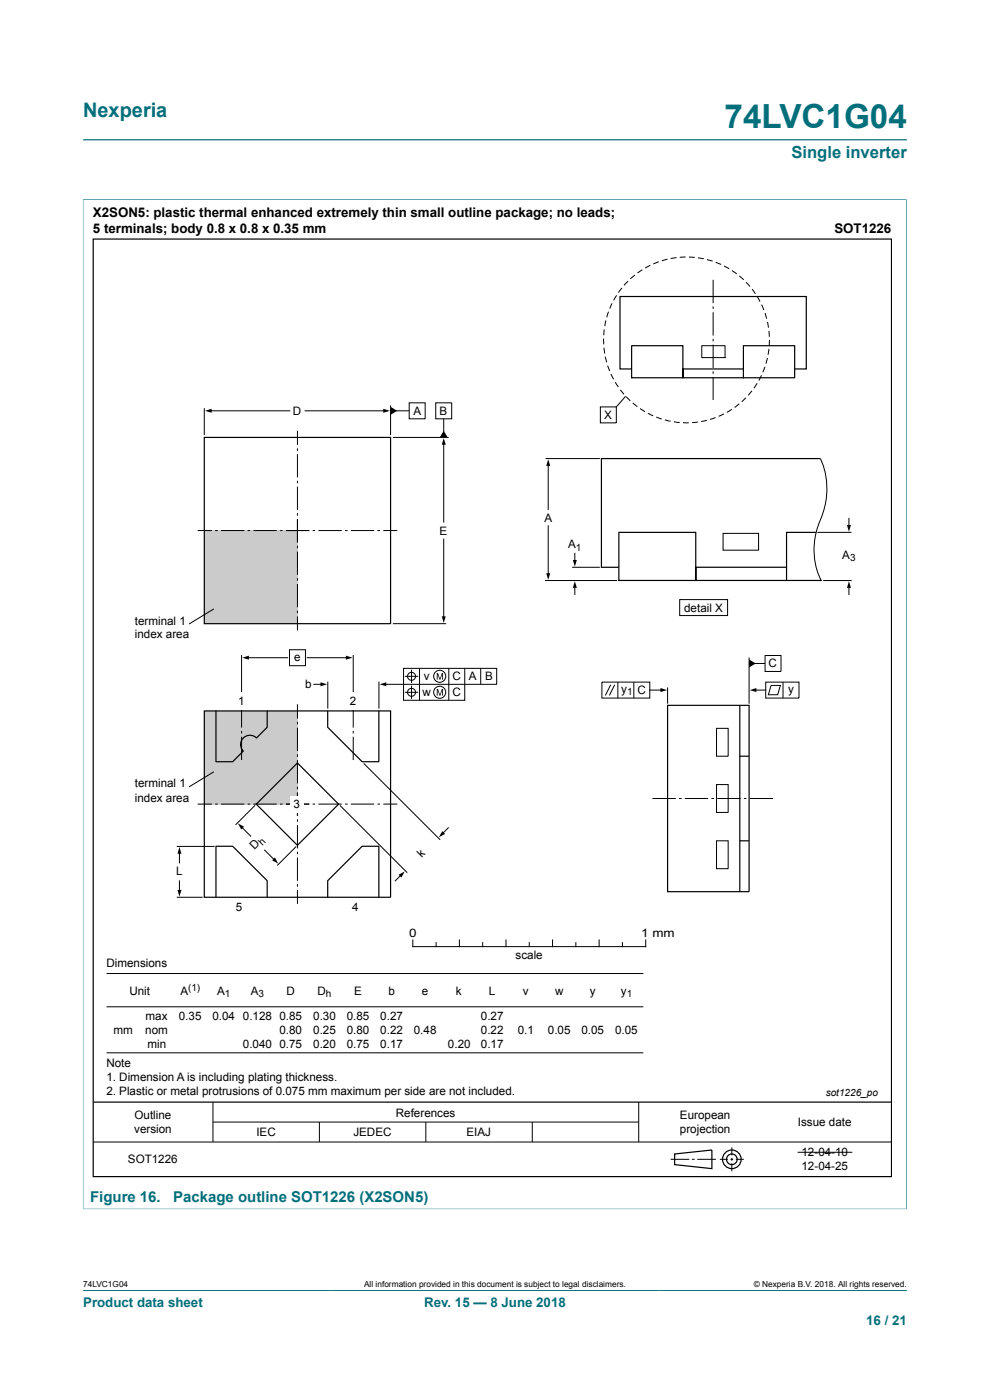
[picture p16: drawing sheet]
<svg xmlns="http://www.w3.org/2000/svg" width="210mm" height="297mm" viewBox="0 0 210 297" stroke-linecap="round" stroke-linejoin="round" font-family="sans-serif">
<defs><g id="words">
<text font-size="7.1" fill="#036f7b" x="153.7" y="27.2">74LVC1G04</text>
<text font-size="4.2" fill="#036f7b" x="17.6" y="24.8">Nexperia</text>
<text font-size="3.5" fill="#036f7b" x="167.9" y="33.5">Single inverter</text>
<text font-size="3.2" fill="#036f7b" x="19.1" y="255">Figure 16.  Package outline SOT1226 (X2SON5)</text>
<g font-size="2.8">
<text x="19.7" y="46.1">X2SON5: plastic thermal enhanced extremely thin small outline package; no leads;</text>
<text x="19.7" y="49.5">5 terminals; body 0.8 x 0.8 x 0.35 mm</text>
<text x="177" y="49.5">SOT1226</text>
</g>
<g font-size="2.8" fill="#036f7b">
<text x="17.6" y="277.3">Product data sheet</text>
<text x="90" y="277.3">Rev. 15 — 8 June 2018</text>
<text x="183.7" y="281">16 / 21</text>
</g>
<g font-size="2.5">
<text x="62.1" y="88">D</text>
<text x="87.7" y="88">A</text>
<text x="93.2" y="88">B</text>
<text x="128.2" y="88.8">X</text>
<text x="93.2" y="113.4">E</text>
<text x="115.5" y="110.7">A</text>
<text x="120.5" y="116.3">A</text>
<text x="178.7" y="118.5">A</text>
<text x="145.1" y="129.8">detail X</text>
<text x="28.6" y="132.5">terminal 1</text>
<text x="28.6" y="135.4">index area</text>
<text x="62.4" y="140.1">e</text>
<text x="163" y="141.6">C</text>
<text x="50.5" y="149.5">1</text>
<text x="64.7" y="146">b</text>
<text x="74.2" y="149.5">2</text>
<text x="89.6" y="147.7">w</text>
<text x="89.9" y="144.3">v</text>
<text x="96" y="144.3">C</text>
<text x="96" y="147.7">C</text>
<text x="99.5" y="144.3">A</text>
<text x="102.9" y="144.3">B</text>
<text x="131.8" y="146.9">y</text>
<text x="135.2" y="147.2">C</text>
<text x="167.2" y="146.9">y</text>
<text x="28.6" y="167.1">terminal 1</text>
<text x="28.6" y="170">index area</text>
<text x="62.3" y="171.4">3</text>
<text x="37.4" y="185.7">L</text>
<text x="54" y="180.3" transform="rotate(-45 54 180.3)">D</text>
<text x="89.5" y="182" transform="rotate(-45 89.5 182)">k</text>
<text x="50" y="193.2">5</text>
<text x="74.7" y="193.2">4</text>
<text x="86.8" y="198.8">0</text>
<text x="109.4" y="203.4">scale</text>
<text x="136" y="198.8">1 mm</text>
<text x="22.6" y="205.1">Dimensions</text>
<text x="27.5" y="211">Unit</text>
<text x="38.3" y="211">A</text>
<text x="46.1" y="211">A</text>
<text x="53.2" y="211">A</text>
<text x="60.8" y="211">D</text>
<text x="67.3" y="211">D</text>
<text x="75.1" y="211">E</text>
<text x="82.4" y="211">b</text>
<text x="89.5" y="211">e</text>
<text x="96.7" y="211">k</text>
<text x="103.7" y="211">L</text>
<text x="110.9" y="211">v</text>
<text x="117.8" y="211">w</text>
<text x="125.1" y="211">y</text>
<text x="131.7" y="211">y</text>
<text x="24.1" y="219.3">mm</text>
<text x="30.8" y="219.3">nom</text>
<text x="30.9" y="216.3">max</text>
<text x="37.9" y="216.3">0.35</text>
<text x="45" y="216.3">0.04</text>
<text x="51.5" y="216.3">0.128</text>
<text x="59.3" y="216.3">0.85</text>
<text x="59.3" y="219.3">0.80</text>
<text x="66.4" y="216.3">0.30</text>
<text x="66.4" y="219.3">0.25</text>
<text x="73.6" y="216.3">0.85</text>
<text x="73.6" y="219.3">0.80</text>
<text x="80.7" y="216.3">0.27</text>
<text x="80.7" y="219.3">0.22</text>
<text x="87.8" y="219.3">0.48</text>
<text x="102" y="216.3">0.27</text>
<text x="102" y="219.3">0.22</text>
<text x="109.8" y="219.3">0.1</text>
<text x="116.2" y="219.3">0.05</text>
<text x="123.3" y="219.3">0.05</text>
<text x="130.5" y="219.3">0.05</text>
<text x="22.6" y="226.4">Note</text>
<text x="31.3" y="222.2">min</text>
<text x="51.5" y="222.2">0.040</text>
<text x="59.3" y="222.2">0.75</text>
<text x="66.4" y="222.2">0.20</text>
<text x="73.6" y="222.2">0.75</text>
<text x="80.7" y="222.2">0.17</text>
<text x="95" y="222.2">0.20</text>
<text x="102" y="222.2">0.17</text>
<text x="22.6" y="229.4">1. Dimension A is including plating thickness.</text>
<text x="22.6" y="232.4">2. Plastic or metal protrusions of 0.075 mm maximum per side are not included.</text>
<text x="28.5" y="237.4">Outline</text>
<text x="84" y="236.9">References</text>
<text x="144.2" y="237.4">European</text>
<text x="169.3" y="238.9">Issue date</text>
<text x="28.5" y="240.4">version</text>
<text x="54.4" y="241.1">IEC</text>
<text x="75" y="241.1">JEDEC</text>
<text x="99" y="241.1">EIAJ</text>
<text x="144.2" y="240.4">projection</text>
<text x="170" y="245.2">12-04-10</text>
<text x="27.1" y="246.7">SOT1226</text>
<text x="170" y="248.1">12-04-25</text>
</g>
<g font-size="2.1">
<text x="122.1" y="116.8">1</text>
<text x="180.3" y="119">3</text>
<text x="133.1" y="147.4">1</text>
<text x="55.7" y="179.4" transform="rotate(-45 55.7 179.4)">h</text>
<text x="39.9" y="210.3">(1)</text>
<text x="47.7" y="211.5">1</text>
<text x="54.8" y="211.5">3</text>
<text x="69.1" y="211.5">h</text>
<text x="132.9" y="211.5">1</text>
<text x="175.2" y="232.5">sot1226_po</text>
</g>
<g font-size="1.8">
<text x="17.6" y="273.1">74LVC1G04</text>
<text x="77.2" y="273.1">All information provided in this document is subject to legal disclaimers.</text>
<text x="159.9" y="273.1">© Nexperia B.V. 2018. All rights reserved.</text>
</g>
</g></defs>
<path d="M17.6 29.7h174.8M17.6 42.3h174.7M17.6 42.3v214.2M192.3 42.3v214.2M17.6 256.5h174.7" fill="none" stroke="#036f7b" stroke-width=".21"/>
<g fill="none" stroke="#000" stroke-width=".21">
<path d="M133.2 59.6l-.8 .9M134.7 58.4l-1 .7M136.3 57.2l-1.1 .7M137.9 56.3l-1.1 .6M139.7 55.5l-1.1 .5M141.6 55l-1.2 .3M143.5 54.6l-1.2 .2M145.4 54.5l-1.2 .1M146.1 54.5l1.3 .1M148.1 54.7l1.2 .2M150 55.1l1.2 .3M151.3 59.4v4.9"/>
<path d="M151.8 55.6l1.2 .5M153.6 56.4l1.1 .6M155.3 57.4l1 .7M156.8 58.6l.9 .8M158.2 59.9l.9 .9M128 71.8l.1 1.3M128.1 73.8l.2 1.2M128.2 69.9l-.1 1.2M128.4 75.7l.3 1.2M128.5 68l-.2 1.2M128.9 77.6l.4 1.1M129.1 66.1l-.4 1.2"/>
<path d="M129.6 79.4l.6 1.1M129.8 64.3l-.5 1.2M130.8 62.7l-.6 1M131.9 61.1l-.7 1M148.9 73.3h4.9v2.6h-4.9zM151.3 65v.5M151.3 66.2v5M151.3 71.9v.5M151.3 73.1v5M151.3 78.8v.5M159.5 61.3l.7 1M160.6 62.9l.6 1.1"/>
<path d="M161.5 79.6l-.5 1.1M161.6 64.6l.4 1.2M162.3 77.8l-.5 1.2M162.3 66.4l.3 1.2M162.8 76l-.3 1.1M162.8 68.3l.2 1.2M163.1 74l-.2 1.3M163.1 70.2l.1 1.2M163.2 72.1v1.2M127.3 86.3h3.4v3.4h-3.4zM130.5 81.1l.7 1M131.6 82.7l.8 .9"/>
<path d="M132.7 84.1l-2 2.2M132.8 84.2l.9 .8M134.2 85.5l1 .8M135.8 86.7l1 .6M137.4 87.7l1.2 .5M139.2 88.5l1.2 .4M141 89.1l1.2 .3M142.9 89.5l1.3 .1M144.9 89.7h1.2M148 89.5l-1.2 .1M149.9 89.2l-1.2 .2M151.3 80v4.8"/>
<path d="M151.8 88.6l-1.2 .4M153.6 87.8l-1.2 .5M155.2 86.8l-1 .7M156.8 85.7l-1 .7M158.2 84.4l-.9 .8M159.5 82.9l-.8 1M160.6 81.3l-.7 1.1M153.4 113.2h7.5v3.5h-7.5zM87.6 199.4v1.4h49.4v-1.4M92.5 200v.8M97.4 199.4v1.4M102.4 200v.8"/>
<path d="M107.3 199.4v1.4M112.3 200v.8M117.2 199.4v1.4M122.1 200v.8M127.1 199.4v1.4M132 200v.8M22.6 213.6h113.9M22.6 206.5h113.9M22.6 223.3h113.9M45.2 233.8v8.5M45.2 238h90.3M67.8 238v4.3"/>
<path d="M90.3 238v4.3M112.9 238v4.3M135.5 233.8v8.5M19.8 242.3h169.3M142.3 245.9h3.9M146.8 245.9h.5M147.9 245.9h4M152.7 245.9h1.7M155 245.9h.5M155.2 243.4v1.7M155.2 245.7v.5M155.2 246.8v1.7"/>
<path d="M156.1 245.9h1.7M169.2 244.4h11.6"/>
</g>
<g fill="none" stroke="#000" stroke-width=".25">
<path d="M19.8 50.7h169.3v198.9h-169.3zM134 78.3h-2.5v-15.4h39.5v15.4h-2.4M144.9 80.1h12.8M19.8 233.8h169.3M143.1 244.8l7.9-.8v3.9l-7.9-.8z"/>
<circle cx="155.2" cy="245.9" r="1.13"/>
<circle cx="155.2" cy="245.9" r="1.98"/>
</g>
<path d="M43.3 112.6h19.8v19.7h-19.8z" fill="#cbcbcb"/>
<g fill="none" stroke="#000" stroke-width=".21">
<path d="M43.3 86.6v5.7M44.6 87.2h16.9M63.1 91.4v3M63.1 95.1v.5M63.1 96.3v5M64.7 87.2h16.9M82.8 86v6.3M83.3 92.8h11.9M84 87.2h2.8M86.8 85.5h3.4v3.3h-3.4zM92.4 85.5h3.4v3.3h-3.4zM94.1 88.8v2.9"/>
<path d="M94.1 94.1v16.7M115.7 97.3h11.5M116.3 98.6v9.5M174 97.3a15.6 15.6 0 0 1 0 13 14.8 14.8 0 0 0 .2 12.8M41.9 112.6h3M45.7 112.6h.5M46.9 112.6h4.9M52.5 112.6h.6M53.8 112.6h4.9M59.4 112.6h.5M60.6 112.6h5M63.1 102v.5"/>
<path d="M63.1 103.2v5M63.1 108.9v.5M63.1 110.1v5M63.1 115.8v.5M63.1 117v5M66.3 112.6h.5M67.5 112.6h5M73.2 112.6h.5M74.4 112.6h5M80.1 112.6h.5M81.3 112.6h3M94.1 114.4v16.6"/>
<path d="M116.3 111.6v10.3M121.9 117.4v1.7M173.4 112.9h7.2M180.1 110v1.7M45.4 129.2l-5.3 3.2M63.1 122.7v.5M63.1 123.9v4.9M63.1 129.5v.6M63.1 130.8v2.9M83.3 132.3h11.3M115.6 123.2h15.3M121.4 120.3h5.8"/>
<path d="M121.9 124.4v1.7M144.2 127.2h10.1v3.4h-10.1zM158.9 139.5v9.8M162.3 139.1h3.4v3.3h-3.4zM174.6 123.2h6M180.1 124.4v1.7M127.7 144.7h10.1v3.4h-10.1zM129.5 145.3l-1.1 2.2M130.4 145.3l-1.1 2.2M131.1 144.7v3.4M134.4 144.7v3.4M137.8 146.4h2.6"/>
<path d="M141.6 145.8v3.5M152 154.5h2.5v5.9h-2.5zM160 140.8h2.3M160.2 146.4h2.2M162.4 144.7h7.1v3.4h-7.1zM163.6 145.4h1.9l-.5 2h-2zM166.1 144.7v3.4M138.4 169.4h4.9M144 169.4h.6M145.3 169.4h4.9M150.9 169.4h.5M152 166.4h2.5v6h-2.5z"/>
<path d="M152 178.4h2.5v5.9h-2.5zM152.2 169.4h4.9M157.8 169.4h.5M159 169.4h5"/>
</g>
<g fill="#000">
<path d="M43.5 87.2l1.4-.5v.9zM81.3 86.7l1.4 .5-1.4 .4zM82.8 86.3l1.5 .9-1.5 .8zM94.1 91.4l.9 1.4h-1.7zM94.1 92.9l.5 1.4h-.9zM116.3 97.4l.4 1.4h-.8zM121.5 118.8h.9l-.5 1.4zM179.7 111.4h.8l-.4 1.4zM93.7 130.8h.9l-.5 1.4zM115.9 121.6h.8l-.4 1.4zM121.9 123.3l.5 1.4h-.9zM158.9 139.9l1.4 .9-1.4 .8z"/>
<path d="M180.1 123.3l.4 1.4h-.8zM140.1 146l1.4 .4-1.4 .4zM159 146.4l1.5-.4v.8z"/>
</g>
<path d="M43.3 92.8h39.5v39.5h-39.5zM141.6 149.6h17.3v39.6h-17.3zM156.9 149.6v39.6M156.9 160.4h2M156.9 178.4h2" fill="none" stroke="#000" stroke-width=".25"/>
<path d="M43.3 150.8h19.8v19.8h-19.8z" fill="#cbcbcb"/>
<g fill="none" stroke="#000" stroke-width=".21">
<path d="M51.2 139v9.9M52.5 139.5h8.5M61.4 137.8h3.4v3.4h-3.4zM65.2 139.5h8.5M74.9 139v9.9M51.2 149.4v5M51.2 155.1v.5M51.2 156.3v4.9M63.1 149.4v3M63.1 153.1v.6M63.1 154.4v4.9M66.6 145.2h1.7"/>
<path d="M69.5 144.6v5.7M74.9 149.4v5M74.9 155.1v.5M74.9 156.3v4.9M80.4 144.6v5.7M85.6 141.8h19.8v3.4h-19.8zM85.9 143.5h2.8M85.9 146.9h2.8M87.3 142.1v2.8M87.3 145.5v2.8M89 141.8v6.8M95.2 141.8v6.8"/>
<path d="M98.6 141.8v6.8h-13v-3.4h-3.9M102 141.8v3.4M37.5 179.6h8M41.9 170.6h3M45.4 163.7l-5.3 3.2M45.7 170.6h.5M46.9 170.6h4.9M51.3 175.5l1.9 1.9M52.5 170.6h.6M53.8 170.6h4.9M54.1 170.8l-4.1 4.2M59.4 170.6h.5"/>
<path d="M60.6 170.6h5M62.8 179.6l-4 4M63.1 160v.6M63.1 161.3v4.9M63.1 166.9v.5M63.1 168.1v5M63.1 173.8v.5M63.1 175v5M66.3 170.6h.5M67.6 170.6h4.9M72.1 170.9l14.3 14.2M73.2 170.6h.5"/>
<path d="M74.4 170.6h5M77.1 161.9l16.3 16.2M80.1 170.6h.5M81.3 170.6h3M95.1 175.6l-1.2 1.2M37.5 190.3h5.5M38.1 180.8v2.2M38.1 186.9v2.2M56.1 180.3l2.1 2.1M63.1 180.7v.5M63.1 181.9v5M63.1 187.6v.5"/>
<path d="M63.1 188.8v2.9M85 185.7l-1.2 1.2"/>
<circle cx="87.3" cy="146.9" r=".85"/>
<circle cx="87.3" cy="143.5" r=".85"/>
<circle cx="93.3" cy="143.5" r="1.28"/>
<circle cx="93.3" cy="146.9" r="1.28"/>
</g>
<path d="M51.4 139.5l1.4-.4v.8zM73.4 139.1l1.4 .4-1.4 .4zM68 144.7l1.4 .5-1.4 .4zM80.5 145.2l1.4-.5v.9zM92.6 142.8h.3l.4 1.2 .4-1.2h.3v1.4h-.2v-1.2l-.4 1.2h-.2l-.4-1.2v1.2h-.2zM92.6 146.2h.3l.4 1.2 .4-1.2h.3v1.4h-.2v-1.2l-.4 1.2h-.2l-.4-1.2v1.2h-.2zM50.5 174.7l1.3 .7-.6 .6zM93.8 176.3l.6 .6-1.3 .7zM38.1 179.7l.4 1.4h-.9zM37.6 188.8h.9l-.4 1.4zM57.7 182.5l.6-.6 .7 1.3zM84.6 185.6l1.2-.7-.7 1.3z" fill="#000"/>
<g fill="#fefefe">
<path d="M74.3 146.9h1.2v3.6h-1.2z"/>
<path d="M50.6 146.9h1.2v3.6h-1.2z"/>
</g>
<g fill="none" stroke="#000" stroke-width=".25">
<path d="M134 73.3h10.9v6.8h-10.9zM144.9 78.3v1.8zM144.9 78.3h12.8M157.7 73.3h10.9v6.8h-10.9zM174 97.3h-46.4v23h3.7M131.3 112.9h16.3v10.2h-16.3zM173 112.9h-6.2v10.2h7.4M147.6 120.3v2.8zM147.6 123.1h19.2M147.6 120.3h19.2M43.3 150.8h39.5v39.5h-39.5zM45.8 150.8v10.8h3.6l2.2-2.3a1.97 1.97 0 0 1 0-2.8 1.97 1.97 0 0 1 2.8 .1l2.3-2.3v-3.5"/>
<path d="M69.5 150.8v3.5l7.3 7.3h3.6v-10.8M54.4 170.6l8.7-8.7 8.7 8.7-8.7 8.7zM45.8 190.3v-10.8h3.6l7.3 7.3v3.5M69.5 190.3v-3.5l7.3-7.3h3.6v10.8"/>
</g>
<path d="M61.7 168.9h2.8v3.5h-2.8z" fill="#fefefe"/>
<path d="M17.6 273.8h174.8" fill="none" stroke="#036f7b" stroke-width=".21"/>
<use href="#words"/>
</svg>
